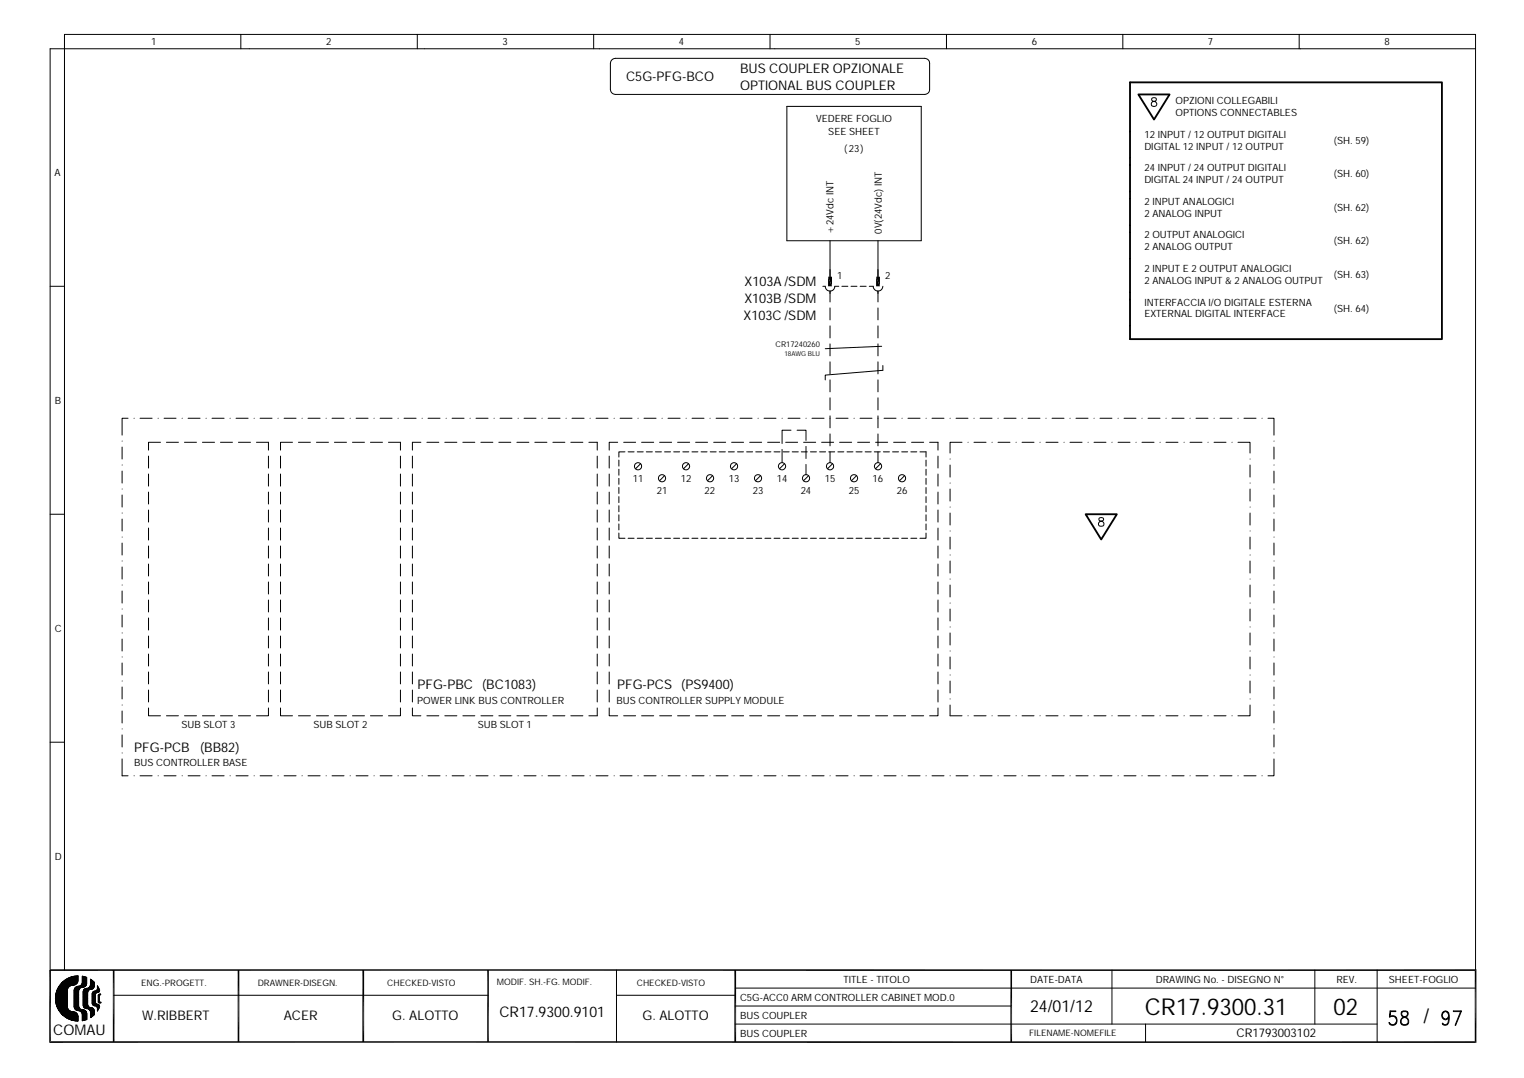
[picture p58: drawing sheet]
<svg xmlns="http://www.w3.org/2000/svg" width="297mm" height="210mm" viewBox="0 0 297 210" stroke-linecap="round" stroke-linejoin="round" font-family="sans-serif">
<defs><g id="words">
<g font-size="4.5">
<text x="222.9" y="197.5">CR17.9300.31</text>
<text x="259.6" y="197.5">02</text>
</g>
<text font-size="3.9" x="277.1" y="199.2">/</text>
<text font-size="3.2" x="200.5" y="197.1">24/01/12</text>
<g font-size="2.9">
<text x="10.4" y="201.5">COMAU</text>
<text x="97.2" y="198">CR17.9300.9101</text>
</g>
<g font-size="2.6">
<text x="121.9" y="15.8">C5G-PFG-BCO</text>
<text x="144.1" y="14.2">BUS COUPLER OPZIONALE</text>
<text x="144.1" y="17.4">OPTIONAL BUS COUPLER</text>
<text x="144.9" y="59">X103B /SDM</text>
<text x="144.9" y="55.7">X103A /SDM</text>
<text x="144.8" y="62.3">X103C /SDM</text>
<text x="81.3" y="134.2">PFG-PBC (BC1083)</text>
<text x="120.1" y="134.2">PFG-PCS (PS9400)</text>
<text x="26.1" y="146.4">PFG-PCB</text>
<text x="38.9" y="146.4">(BB82)</text>
<text x="27.7" y="198.7">W.RIBBERT</text>
<text x="55.2" y="198.7">ACER</text>
<text x="76.4" y="198.7">G. ALOTTO</text>
<text x="125.1" y="198.7">G. ALOTTO</text>
</g>
<text font-size="2.3" x="240.7" y="202">CR1793003102</text>
<g font-size="1.9">
<text x="29.4" y="8.8">1</text>
<text x="63.5" y="8.8">2</text>
<text x="97.8" y="8.8">3</text>
<text x="132.1" y="8.8">4</text>
<text x="166.5" y="8.8">5</text>
<text x="200.9" y="8.8">6</text>
<text x="235.2" y="8.8">7</text>
<text x="269.5" y="8.8">8</text>
<text x="158.9" y="23.7">VEDERE FOGLIO</text>
<text x="228.9" y="20.2">OPZIONI COLLEGABILI</text>
<text x="228.9" y="22.6">OPTIONS CONNECTABLES</text>
<text x="161.2" y="26.3">SEE SHEET</text>
<text x="164.3" y="29.6">(23)</text>
<text x="222.8" y="26.8">12 INPUT / 12 OUTPUT DIGITALI</text>
<text x="222.8" y="29.1">DIGITAL 12 INPUT / 12 OUTPUT</text>
<text x="259.7" y="28">(SH. 59)</text>
<text x="10.6" y="34.3">A</text>
<text x="222.8" y="33.3">24 INPUT / 24 OUTPUT DIGITALI</text>
<text x="222.8" y="35.7">DIGITAL 24 INPUT / 24 OUTPUT</text>
<text x="259.7" y="34.5">(SH. 60)</text>
<text x="222.8" y="39.9">2 INPUT ANALOGICI</text>
<text x="259.7" y="41">(SH. 62)</text>
<text x="162.3" y="45.5" transform="rotate(-90 162.3 45.5)">+24Vdc INT</text>
<text x="171.6" y="45.5" transform="rotate(-90 171.6 45.5)">0V(24Vdc) INT</text>
<text x="222.8" y="46.4">2 OUTPUT ANALOGICI</text>
<text x="222.8" y="42.2">2 ANALOG INPUT</text>
<text x="259.7" y="47.6">(SH. 62)</text>
<text x="222.8" y="53">2 INPUT E 2 OUTPUT ANALOGICI</text>
<text x="222.8" y="48.7">2 ANALOG OUTPUT</text>
<text x="163" y="54.3">1</text>
<text x="172.3" y="54.3">2</text>
<text x="222.8" y="55.3">2 ANALOG INPUT &amp; 2 ANALOG OUTPUT</text>
<text x="222.8" y="59.5">INTERFACCIA I/O DIGITALE ESTERNA</text>
<text x="259.7" y="54.1">(SH. 63)</text>
<text x="222.8" y="61.8">EXTERNAL DIGITAL INTERFACE</text>
<text x="259.7" y="60.7">(SH. 64)</text>
<text x="10.7" y="78.6">B</text>
<text x="123.2" y="93.8">11</text>
<text x="132.5" y="93.8">12</text>
<text x="141.9" y="93.8">13</text>
<text x="151.2" y="93.8">14</text>
<text x="160.5" y="93.8">15</text>
<text x="169.9" y="93.8">16</text>
<text x="127.8" y="96.2">21</text>
<text x="137.2" y="96.2">22</text>
<text x="146.5" y="96.2">23</text>
<text x="155.9" y="96.2">24</text>
<text x="165.2" y="96.2">25</text>
<text x="174.6" y="96.2">26</text>
<text x="10.6" y="123">C</text>
<text x="81.2" y="137">POWER LINK BUS CONTROLLER</text>
<text x="120" y="137">BUS CONTROLLER SUPPLY MODULE</text>
<text x="35.3" y="141.7">SUB SLOT 3</text>
<text x="61" y="141.7">SUB SLOT 2</text>
<text x="93" y="141.7">SUB SLOT 1</text>
<text x="26.1" y="149.2">BUS CONTROLLER BASE</text>
<text x="10.7" y="167.4">D</text>
<text x="164.2" y="191.5">TITLE - TITOLO</text>
<text x="200.6" y="191.5">DATE-DATA</text>
<text x="225" y="191.5">DRAWING No. - DISEGNO N°</text>
<text x="260.2" y="191.5">REV.</text>
<text x="270.4" y="191.5">SHEET-FOGLIO</text>
<text x="144.1" y="195">C5G-ACC0 ARM CONTROLLER CABINET MOD.0</text>
<text x="144.1" y="198.5">BUS COUPLER</text>
<text x="144.1" y="202">BUS COUPLER</text>
</g>
<g font-size="1.7">
<text x="27.5" y="191.9">ENG.-PROGETT.</text>
<text x="50.2" y="191.9">DRAWNER-DISEGN.</text>
<text x="75.4" y="191.9">CHECKED-VISTO</text>
<text x="96.7" y="191.7">MODIF. SH.-FG. MODIF.</text>
<text x="124" y="191.9">CHECKED-VISTO</text>
<text x="200.4" y="201.7">FILENAME-NOMEFILE</text>
</g>
<text font-size="1.5" x="151" y="67.7">CR17240260</text>
<text font-size="1.3" x="152.7" y="69.3">18AWG BLU</text>
</g></defs>
<g fill="none" stroke="#000" stroke-width=".19">
<path d="M46.9 6.7v2.8M81.2 6.7v2.8M115.6 6.7v2.8M119.2 11.5l.6-.1h60.2a.95 .95 0 0 1 1 .9v5.1a.94 .94 0 0 1-1 1h-60.2a.99 .99 0 0 1-1-1v-5.1zM149.9 6.7v2.8M184.3 6.7v2.8M218.6 6.7v2.8M224.3 19.1a.35 .35 0 0 0 .1 .6 .6 .6 0 0 1 .7 .2 .6 .6 0 0 1-.1 .7l-.5 .1-.4-.3a.78 .78 0 0 1 .9-.8l.1-.3a.55 .55 0 0 0-.8-.2zM252.9 6.7v2.8M287.3 9.5h-277.5v179.4M153.2 20.7h26.1v26.2h-26.1zM9.8 55.7h2.8"/>
<path d="M160.2 55.7h.5a.93 .93 0 0 0 .9 1 .93 .93 0 0 0 .9-1h.8M161.6 46.9v7.4M161.6 56.7v2.1M161.6 60v2.3M163.9 55.7h1.2M165.7 55.7h1.1M167.4 55.7h1.2M169.2 55.7h.8a.94 .94 0 0 0 .9 1 .94 .94 0 0 0 1-1M170.9 46.9v7.4M170.9 56.7v2.1M170.9 60v2.3M161.6 63.5v2.3"/>
<path d="M161.6 67v2.3M161.6 70.5v2.3M161.6 74v2.3M161.6 77.5v2.3M170.9 63.5v2.3M170.9 67v2.3M170.9 70.5v2.3M170.9 74v2.3M170.9 77.5v2.3M171.6 67.4l-10.9 .5M171.9 71.2v.9l-11.2 .9v1M23.8 87.1v2.3"/>
<path d="M23.8 91.7v2.4M23.8 96.4v2.3M23.8 99.9h.1M23.8 95.2h.1M23.8 90.5h.1M23.8 85.9h.1M24.9 81.4h-1.1v3.3M26.1 81.4h.1M27.3 81.4h2.3M28.9 88.8v2.3M28.9 92.3v2.4M28.9 95.8v2.3"/>
<path d="M28.9 99.3v2.4M30.8 81.4h.1M31.2 86.1h-2.3v1.5M31.9 81.4h2.4M32.4 86.1h2.3M35.5 81.4h.1M35.9 86.1h2.3M36.6 81.4h2.3M39.4 86.1h2.4M40.1 81.4h.1M41.3 81.4h2.3M42.9 86.1h2.4"/>
<path d="M44.8 81.4h.1M46 81.4h2.3M46.4 86.1h2.4M49.5 81.4h.1M49.9 86.1h2.4v1.5M50.6 81.4h2.4M52.3 88.8v2.3M52.3 92.3v2.4M52.3 95.8v2.3M52.3 99.3v2.4M54.1 81.4h.1M54.6 88.8v2.3"/>
<path d="M54.6 92.3v2.4M54.6 95.8v2.3M54.6 99.3v2.4M55.3 81.4h2.3M56.9 86.1h-2.3v1.5M58.1 86.1h2.3M58.8 81.4h.1M60 81.4h2.3M61.6 86.1h2.3M63.5 81.4h.1M64.6 81.4h2.4M65.1 86.1h2.4"/>
<path d="M68.2 81.4h.1M68.6 86.1h2.4M69.3 81.4h2.3M72.1 86.1h2.4M72.8 81.4h.1M74 81.4h2.3M75.6 86.1h2.4v1.5M77.5 81.4h.1M78 88.8v2.3M78 92.3v2.4M78 95.8v2.3M78 99.3v2.4"/>
<path d="M78.7 81.4h2.3M80.3 88.8v2.3M80.3 92.3v2.4M80.3 95.8v2.3M80.3 99.3v2.4M81.9 86.1h-1.6v1.5M82.2 81.4h.1M83.1 86.1h2.3M83.3 81.4h2.4M86.6 86.1h2.3M86.8 81.4h.1M88 81.4h2.3"/>
<path d="M90.1 86.1h2.3M91.5 81.4h.1M92.7 81.4h2.3M93.6 86.1h2.3M96.2 81.4h.1M97.1 86.1h2.3M97.3 81.4h2.4M100.6 86.1h2.4M100.9 81.4h.1M102 81.4h2.4M104.1 86.1h2.4M105.5 81.4h.1"/>
<path d="M106.7 81.4h2.3M107.6 86.1h2.4M110.2 81.4h.1M111.1 86.1h2.4M111.4 81.4h2.3M114.6 86.1h1.7v1.5M114.9 81.4h.1M116 81.4h2.4M116.3 88.8v2.3M116.3 92.3v2.4M116.3 95.8v2.3M116.3 99.3v2.4"/>
<path d="M118.6 88.8v2.3M118.6 92.3v2.4M118.6 95.8v2.3M118.6 99.3v2.4M119.5 81.4h.1M120.2 86.1h-1.6v1.5M120.5 89.6v1.2M120.5 91.4v1.1M120.5 93.1v1.2M120.5 94.9v1.2M120.5 96.7v1.2M120.5 98.5v1.1"/>
<path d="M120.7 81.4h2.3M121.4 86.1h2.3M121.7 88h-1.2v1M122.3 88h1.1M124.1 88h1.1M124.2 81.4h.1M124.7 90.3l-1 1M124.9 86.1h2.4M125.4 81.4h2.3M125.8 88h1.2M127.6 88h1.2M128.4 86.1h2.3"/>
<path d="M128.9 81.4h.1M129.4 92.6l-1 1M129.4 88h1.1M130 81.4h2.4M131.1 88h1.2M131.9 86.1h2.4M132.9 88h1.2M133.6 81.4h.1M134 90.3l-.9 1M134.7 88h1.2M134.7 81.4h2.4M135.4 86.1h2.4"/>
<path d="M136.5 88h1.1M138.2 81.4h.1M138.3 88h1.1M138.7 92.6l-1 1M138.9 86.1h2.4M139.4 81.4h2.3M140 88h1.2M141.8 88h1.2M142.4 86.1h2.4M142.9 81.4h.1M143.4 90.3l-1 1M143.6 88h1.1"/>
<path d="M144.1 81.4h2.3M145.4 88h1.1M145.9 86.1h2.4M147.1 88h1.2M147.6 81.4h.1M148.1 92.6l-1 1M148.7 81.4h2.4M148.9 88h1.2M149.4 86.1h2.4M150.7 88h1.1M152.3 81.4h.1M152.3 87.5v2.6"/>
<path d="M152.5 88h1.1M152.7 90.3l-1 1M153 86.1h2.3M153.4 81.4h2.3M154 83.8h-1.7v2.6M154.2 88h1.2M155.2 83.8h1.7v2M156 88h1.2M156.4 86.1h2.4M156.9 81.4h.1M156.9 86.9v2.4M156.9 90.4v2"/>
<path d="M157.4 92.6l-1 1M157.8 88h1.1M158.1 81.4h2.3M159.6 88h1.1M160 86.1h2.3M161.3 88h1.2M161.6 81.4h.1M161.6 81v2.3M161.6 84.5v2.3M161.6 88v2.1M162.1 90.3l-1 1M162.8 81.4h2.3"/>
<path d="M163.1 88h1.2M163.4 86.1h2.4M164.9 88h1.2M166.3 81.4h.1M166.6 88h1.2M166.8 92.6l-1 1M167 86.1h2.3M167.4 81.4h2.4M168.4 88h1.2M170.2 88h1.2M170.5 86.1h2.3M170.9 81.4h.1"/>
<path d="M170.9 81v2.3M170.9 84.5v2.3M170.9 88v2.1M171.4 90.3l-1 1M172 88h1.1M172.1 81.4h2.3M173.8 88h1.1M174 86.1h2.3M175.5 88h1.2M175.6 81.4h.1M176.1 92.6l-1 1M176.8 81.4h2.3"/>
<path d="M177.3 88h1.2M177.5 86.1h2.3M179.1 88h1.2v1M180.3 81.4h.1M180.3 89.6v1.2M180.3 91.4v1.1M180.3 93.1v1.2M180.3 94.9v1.2M180.3 96.7v1.2M180.3 98.5v1.1M181 86.1h1.6v1.5M181.4 81.4h2.4"/>
<path d="M182.6 88.8v2.3M182.6 92.3v2.4M182.6 95.8v2.3M182.6 99.3v2.4M185 81.4h.1M185 90.5v2.4M185 95.2v2.4M185 99.9v2.3M185 98.7h.1M185 94.1h.1M185 89.4h.1M186.1 81.4h2.3"/>
<path d="M187.3 86.1h-2.3v2.1M188.4 86.1h.1M189.6 86.1h2.4M189.6 81.4h.1M190.8 81.4h2.3M193.1 86.1h.1M194.3 86.1h2.3M194.3 81.4h.1M195.5 81.4h2.3M197.8 86.1h.1M199 86.1h2.3M199 81.4h.1"/>
<path d="M200.1 81.4h2.4M202.5 86.1h.1M203.6 86.1h2.4M203.6 81.4h.1M204.8 81.4h2.3M207.1 86.1h.1M208.3 86.1h2.4M208.3 81.4h.1M209.5 81.4h2.3M211.8 86.1h.1M213 86.1h2.3M213 81.4h.1"/>
<path d="M214.1 81.4h2.4M216.5 86.1h.1M217.7 86.1h2.3M217.7 81.4h.1M218.8 81.4h2.3M221.1 86.1h.1M222.3 86.1h2.4M222.3 81.4h.1M223.5 81.4h2.3M225.8 86.1h.1M227 86.1h2.3M227 81.4h.1"/>
<path d="M228.2 81.4h2.3M230.5 86.1h.1M231.7 86.1h2.3M231.7 81.4h.1M232.8 81.4h2.4M235.2 86.1h.1M236.3 86.1h2.4M236.3 81.4h.1M237.5 81.4h2.3M239.8 86.1h.1M241 86.1h2.4v2.1M241 81.4h.1"/>
<path d="M242.2 81.4h2.3M243.4 98.7h.1M243.4 94.1h.1M243.4 89.4h.1M243.4 90.5v2.4M243.4 95.2v2.4M243.4 99.9v2.3M245.7 81.4h.1M246.8 81.4h1.2v3.3M248 99.9h.1M248 95.2h.1M248 90.5h.1"/>
<path d="M248 85.9h.1M248 87.1v2.3M248 91.7v2.4M248 96.4v2.3M9.8 100.1h2.8M23.8 101.1v2.3M23.8 105.7v2.4M23.8 110.4v2.3M23.8 115.1v2.3M23.8 119.8v2.3M23.8 118.6h.1M23.8 113.9h.1"/>
<path d="M23.8 109.2h.1M23.8 104.6h.1M28.9 102.8v2.3M28.9 106.3v2.4M28.9 109.8v2.4M28.9 113.3v2.4M28.9 116.8v2.4M52.3 102.8v2.3M52.3 106.3v2.4M52.3 109.8v2.4M52.3 113.3v2.4M52.3 116.8v2.4"/>
<path d="M54.6 102.8v2.3M54.6 106.3v2.4M54.6 109.8v2.4M54.6 113.3v2.4M54.6 116.8v2.4M78 102.8v2.3M78 106.3v2.4M78 109.8v2.4M78 113.3v2.4M78 116.8v2.4M80.3 102.8v2.3M80.3 106.3v2.4"/>
<path d="M80.3 109.8v2.4M80.3 113.3v2.4M80.3 116.8v2.4M116.3 102.8v2.3M116.3 106.3v2.4M116.3 109.8v2.4M116.3 113.3v2.4M116.3 116.8v2.4M118.6 102.8v2.3M118.6 106.3v2.4M118.6 109.8v2.4M118.6 113.3v2.4"/>
<path d="M118.6 116.8v2.4M120.5 103.8v1h1.2M120.5 100.2v1.2M120.5 102v1.2M122.3 104.8h1.1M124.1 104.8h1.1M125.8 104.8h1.2M127.6 104.8h1.2M129.4 104.8h1.1M131.1 104.8h1.2M132.9 104.8h1.2M134.7 104.8h1.2"/>
<path d="M136.5 104.8h1.1M138.3 104.8h1.1M140 104.8h1.2M141.8 104.8h1.2M143.6 104.8h1.1M145.4 104.8h1.1M147.1 104.8h1.2M148.9 104.8h1.2M150.7 104.8h1.1M152.5 104.8h1.1M154.2 104.8h1.2M156 104.8h1.2"/>
<path d="M157.8 104.8h1.1M159.6 104.8h1.1M161.3 104.8h1.2M163.1 104.8h1.2M164.9 104.8h1.2M166.6 104.8h1.2M168.4 104.8h1.2M170.2 104.8h1.2M172 104.8h1.1M173.8 104.8h1.1M175.5 104.8h1.2M177.3 104.8h1.2"/>
<path d="M180.3 103.8v1h-1.2M180.3 100.2v1.2M180.3 102v1.2M182.6 102.8v2.3M182.6 106.3v2.4M182.6 109.8v2.4M182.6 113.3v2.4M182.6 116.8v2.4M185 104.6v2.3M185 109.2v2.4M185 113.9v2.3M185 118.6v2.3"/>
<path d="M185 117.4h.1M185 112.7h.1M185 108.1h.1M185 103.4h.1M214 100.9l-.1 .3 .2 .2a.6 .6 0 0 1 .7 .3 .6 .6 0 0 1 0 .7l-.6 .1a.48 .48 0 0 1-.4-.6 .48 .48 0 0 1 .5-.4l.3-.1a.33 .33 0 0 0 .2-.5zM243.4 117.4h.1M243.4 112.7h.1M243.4 108.1h.1M243.4 103.4h.1M243.4 104.6v2.3M243.4 109.2v2.4M243.4 113.9v2.3"/>
<path d="M243.4 118.6v2.3M248 118.6h.1M248 113.9h.1M248 109.2h.1M248 104.6h.1M248 101.1v2.3M248 105.7v2.4M248 110.4v2.3M248 115.1v2.3M248 119.8v2.3M23.8 124.4v2.4M23.8 129.1v2.3"/>
<path d="M23.8 133.8v2.3M23.8 138.4v2.4M23.8 137.3h.1M23.8 132.6h.1M23.8 127.9h.1M23.8 123.2h.1M28.9 137.9v1.5h2.3M28.9 120.3v2.4M28.9 123.8v2.4M28.9 127.4v2.3M28.9 130.8v2.4M28.9 134.4v2.3"/>
<path d="M32.4 139.4h2.3M35.9 139.4h2.3M39.4 139.4h2.4M42.9 139.4h2.4M46.4 139.4h2.4M52.3 137.9v1.5h-2.4M52.3 120.3v2.4M52.3 123.8v2.4M52.3 127.4v2.3M52.3 130.8v2.4M52.3 134.4v2.3M54.6 137.9v1.5h2.3"/>
<path d="M54.6 120.3v2.4M54.6 123.8v2.4M54.6 127.4v2.3M54.6 130.8v2.4M54.6 134.4v2.3M58.1 139.4h2.3M61.6 139.4h2.3M65.1 139.4h2.4M68.6 139.4h2.4M72.1 139.4h2.4M78 137.9v1.5h-2.4M78 120.3v2.4"/>
<path d="M78 123.8v2.4M78 127.4v2.3M78 130.8v2.4M78 134.4v2.3M80.3 137.9v1.5h1.6M80.3 120.3v2.4M80.3 123.8v2.4M80.3 127.4v2.3M80.3 130.8v2.4M80.3 134.4v2.3M83.1 139.4h2.3M86.6 139.4h2.3"/>
<path d="M90.1 139.4h2.3M93.6 139.4h2.3M97.1 139.4h2.3M100.6 139.4h2.4M104.1 139.4h2.4M107.6 139.4h2.4M111.1 139.4h2.4M116.3 137.9v1.5h-1.7M116.3 120.3v2.4M116.3 123.8v2.4M116.3 127.4v2.3M116.3 130.8v2.4"/>
<path d="M116.3 134.4v2.3M118.6 137.9v1.5h1.6M118.6 120.3v2.4M118.6 123.8v2.4M118.6 127.4v2.3M118.6 130.8v2.4M118.6 134.4v2.3M121.4 139.4h2.3M124.9 139.4h2.4M128.4 139.4h2.3M131.9 139.4h2.4M135.4 139.4h2.4"/>
<path d="M138.9 139.4h2.4M142.4 139.4h2.4M145.9 139.4h2.4M149.4 139.4h2.4M153 139.4h2.3M156.4 139.4h2.4M160 139.4h2.3M163.4 139.4h2.4M167 139.4h2.3M170.5 139.4h2.3M174 139.4h2.3M177.5 139.4h2.3"/>
<path d="M182.6 137.9v1.5h-1.6M182.6 120.3v2.4M182.6 123.8v2.4M182.6 127.4v2.3M182.6 130.8v2.4M182.6 134.4v2.3M185 137.3v2.1h2.3M185 123.2v2.4M185 127.9v2.4M185 132.6v2.3M185 136.1h.1M185 131.4h.1"/>
<path d="M185 126.8h.1M185 122.1h.1M188.4 139.4h.1M189.6 139.4h2.4M193.1 139.4h.1M194.3 139.4h2.3M197.8 139.4h.1M199 139.4h2.3M202.5 139.4h.1M203.6 139.4h2.4M207.1 139.4h.1M208.3 139.4h2.4"/>
<path d="M211.8 139.4h.1M213 139.4h2.3M216.5 139.4h.1M217.7 139.4h2.3M221.1 139.4h.1M222.3 139.4h2.4M225.8 139.4h.1M227 139.4h2.3M230.5 139.4h.1M231.7 139.4h2.3M235.2 139.4h.1M236.3 139.4h2.4"/>
<path d="M239.8 139.4h.1M243.4 137.3v2.1h-2.4M243.4 136.1h.1M243.4 131.4h.1M243.4 126.8h.1M243.4 122.1h.1M243.4 123.2v2.4M243.4 127.9v2.4M243.4 132.6v2.3M248 137.3h.1M248 132.6h.1M248 127.9h.1"/>
<path d="M248 123.2h.1M248 124.4v2.4M248 129.1v2.3M248 133.8v2.3M248 138.4v2.4M9.8 144.5h2.8M23.8 143.1v2.4M23.8 147.8v3.3h1.1M23.8 146.6h.1M23.8 141.9h.1M26.1 151.1h.1M27.3 151.1h2.3"/>
<path d="M30.8 151.1h.1M31.9 151.1h2.4M35.5 151.1h.1M36.6 151.1h2.3M40.1 151.1h.1M41.3 151.1h2.3M44.8 151.1h.1M46 151.1h2.3M49.5 151.1h.1M50.6 151.1h2.4M54.1 151.1h.1M55.3 151.1h2.3"/>
<path d="M58.8 151.1h.1M60 151.1h2.3M63.5 151.1h.1M64.6 151.1h2.4M68.2 151.1h.1M69.3 151.1h2.3M72.8 151.1h.1M74 151.1h2.3M77.5 151.1h.1M78.7 151.1h2.3M82.2 151.1h.1M83.3 151.1h2.4"/>
<path d="M86.8 151.1h.1M88 151.1h2.3M91.5 151.1h.1M92.7 151.1h2.3M96.2 151.1h.1M97.3 151.1h2.4M100.9 151.1h.1M102 151.1h2.4M105.5 151.1h.1M106.7 151.1h2.3M110.2 151.1h.1M111.4 151.1h2.3"/>
<path d="M114.9 151.1h.1M116 151.1h2.4M119.5 151.1h.1M120.7 151.1h2.3M124.2 151.1h.1M125.4 151.1h2.3M128.9 151.1h.1M130 151.1h2.4M133.6 151.1h.1M134.7 151.1h2.4M138.2 151.1h.1M139.4 151.1h2.3"/>
<path d="M142.9 151.1h.1M144.1 151.1h2.3M147.6 151.1h.1M148.7 151.1h2.4M152.3 151.1h.1M153.4 151.1h2.3M156.9 151.1h.1M158.1 151.1h2.3M161.6 151.1h.1M162.8 151.1h2.3M166.3 151.1h.1M167.4 151.1h2.4"/>
<path d="M170.9 151.1h.1M172.1 151.1h2.3M175.6 151.1h.1M176.8 151.1h2.3M180.3 151.1h.1M181.4 151.1h2.4M185 151.1h.1M186.1 151.1h2.3M189.6 151.1h.1M190.8 151.1h2.3M194.3 151.1h.1M195.5 151.1h2.3"/>
<path d="M199 151.1h.1M200.1 151.1h2.4M203.6 151.1h.1M204.8 151.1h2.3M208.3 151.1h.1M209.5 151.1h2.3M213 151.1h.1M214.1 151.1h2.4M217.7 151.1h.1M218.8 151.1h2.3M222.3 151.1h.1M223.5 151.1h2.3"/>
<path d="M227 151.1h.1M228.2 151.1h2.3M231.7 151.1h.1M232.8 151.1h2.4M236.3 151.1h.1M237.5 151.1h2.3M241 151.1h.1M242.2 151.1h2.3M245.7 151.1h.1M248 147.8v3.3h-1.2M248 146.6h.1M248 141.9h.1"/>
<path d="M248 143.1v2.4M10.8 194l2.4 2.4-1.1 1.1M10.8 194.9l3.9 3.9M10.8 193.8l2.3 2.3M10.8 195.1l3.7 3.6M10.9 193.7l2.2 2.3M10.9 193.4l2.2 2.2M10.9 195.5l3.2 3.2M10.9 193.3l2.2 2.1M11 195.7l2.9 2.9M11 193l2.1 2.1M11.1 192.9l2 2"/>
<path d="M11.1 196l2.5 2.5M11.1 192.8l2 1.9M11.2 192.6l1.9 2-1.8 1.8M11.2 192.5l1.9 1.9M11.3 192.4l1.8 1.9-1.9 1.9M11.3 192.3l1.8 1.7M11.4 192.2l1.7 1.7M11.4 196.7l1.6 1.5 1.1-1.2 1.1 1M11.5 192.1l1.6 1.6M11.5 192l1.6 1.6-2.1 2.1M11.6 191.9l1.5 1.5M11.7 191.8l1.4 1.4"/>
<path d="M11.8 191.7l1.3 1.3M11.8 191.6l1.3 1.2M11.9 191.5l1.2 1.2M12 191.4l1.1 1.1M12.1 191.3l1.1 1.1-2.4 2.4M12.2 191.2l1.1 1.1M12.2 191.2l-.2 .2M12.3 191.1l1.1 1.1M12.4 191.1l1 1M12.4 191l1.1 1.1M12.6 188.9v-182.2h274.7v182.2M12.6 190.9l1 1.1"/>
<path d="M12.7 190.8l1 1.1M12.7 190.8l1.2 1.1M12.8 198.1l1.2-1.1 1.2 1.2M12.9 190.7l-1.5 1.4M13 190.6l1.2 1.2 1-1M13.1 190.6l1.2 1.2M13.1 196.2a1.2 1.2 0 0 0 1.2 .8M13.1 195.5l-1.5 1.5M13.1 195.3l-1.6 1.6M13.1 195.1l-1.6 1.7M13.1 195l-1.7 1.7M13.1 194.8l-1.8 1.7"/>
<path d="M13.1 194.4l-1.9 1.9 2.1 2.1 1.3-1.3M13.1 194.1l-2 2M13.1 193.9l-2 2.1M13.1 193.8l-2.1 2M13.1 193.4l-2.2 2.2M13.1 193.2l-2.2 2.2M13.1 193.1l-2.2 2.2 3.4 3.4 .9-.8M13.1 192.9l-2.2 2.2M13.1 192.7l-2.3 2.3M13.1 195.6l-1.4 1.5M13.1 195.8l-1.4 1.4M13.1 196l-1.3 1.2"/>
<path d="M13.1 196.2l-1.2 1.2M13.1 196.3l-1.1 1.1M13.2 190.5l1.3 1.3M13.3 190.5l-2.1 2M13.3 196.5l-1.1 1.1M13.3 190.5l1.3 1.3M13.3 196.6l-1 1.1-.4-.4M13.4 196.7l-1 1.1M13.4 190.4l1.3 1.3M13.5 196.8l-1.1 1M13.5 190.3l1.3 1.3M13.6 190.3l-2.5 2.5"/>
<path d="M13.6 196.8l-1 1.1M13.7 190.3l1.2 1.3M13.7 196.9l1.5 1.4M13.7 196.9l-1.1 1.1M13.9 196.9l-1.2 1.2M13.9 190.2l1.2 1.2M14.1 190.2l1 1-.5 .6M14.1 190.2l-3.2 3.1M14.2 190.1l1 1M14.3 197a.84 .84 0 0 1 .9 .9M14.3 191.8a1.24 1.24 0 0 0-1.2 .9v3.5M14.3 197l-1.2 1.3"/>
<path d="M14.4 197l.8 .8M14.4 194.9l.9 .8M14.4 195.2l1 .9-.6 .6M14.4 195.4l2.5 2.4M14.4 195.6l2.5 2.4M14.4 195.9l.9 .9M14.4 194.7l.9 .9M14.4 194.3l.9 .9M14.4 194.2l.9 .8M14.4 194l.9 .9M14.4 193.8l.9 .9M14.4 193l.9 .8"/>
<path d="M14.4 192.8l.9 .9M14.4 193.3l.9 .9M14.4 193.5l.9 .9M14.4 193.7l.9 .8M14.4 194.5l.9 .9M14.4 195l.9 .9M14.4 196.1l.8 .7M14.5 197l-1.3 1.3M14.5 192.7l.8 .8M14.5 190.1l.7 .7M14.5 192.5l.8 .8M14.5 190.1l-3.7 3.7"/>
<path d="M14.6 197.1l.5 .5M14.6 192.4l.7 .8M14.6 190.1l.6 .5M14.6 192.3l.7 .7M14.7 197.1l-1.3 1.3M14.7 190l-3.9 4M14.7 192.2l.6 .6M14.8 190l.4 .4M14.8 197.2l-1.3 1.3M14.8 192.2l.6 .5M14.9 192.1l-.4 .4M14.9 190l-4.1 4.2 4.4 4.3"/>
<path d="M14.9 197.3l-1.2 1.2M14.9 192.1l.5 .5M14.9 190l.3 .3M15 191.5l-1.2-1.3-2.8 2.9 2.1 2.2M15 197.4l-1.2 1.2M15 197.5l-1.1 1.1M15.1 190l-4.3 4.3 4.4 4.4M15.1 192.1l.4 .4M15.1 197.6l-1 1.1M15.1 190l.1 .1M15.1 192.1l-.6 .6M15.2 191l-.8 .8"/>
<path d="M15.2 197.7l-1 1M15.2 190.9a.88 .88 0 0 1-.9 .9M15.2 190.9v-.9a4.4 4.4 0 0 0-4.4 4.4 4.4 4.4 0 0 0 4.4 4.4v-.9M15.2 197.9h.1M15.2 190.6l-1.2 1.2-1.2-1.1M15.2 190.5l-1.5 1.5M15.2 190.3l-4.4 4.4 4.1 4.1 .3-.2M15.2 190.1l-4.4 4.4 4.3 4.3M15.2 190.9l-.9-.8-3.4 3.4 2.2 2.3M15.2 198l-.7 .7M15.2 198.2l-.6 .6M15.2 198.4l-.4 .4"/>
<path d="M15.2 198.7l-.1 .1M15.2 192l-.2 .1a.8 .8 0 0 0-.6 .7v3.2a.77 .77 0 0 0 .8 .8M15.2 196.8a.8 .8 0 0 1 .8 .8v1.1M15.2 192l.4 .4M15.3 195.8a.77 .77 0 0 0 .8 .8M15.3 193.3l-.9 .8M15.3 193.1l-.9 .9M15.3 193.4l-.9 .9M15.3 193.6l-.9 .9M15.3 193.8l-.9 .8M15.3 193.9l-.9 .9M15.3 194.3l-.9 .9"/>
<path d="M15.3 194.5l-.9 .8M15.3 194.6l-.9 .9M15.3 195.1l-.9 .9M15.3 195.5l-.8 .8 .4 .4 .5-.4M15.3 195.7l-.7 .7M15.3 194.8l-.9 .9 1.2 1.2M15.3 194.1l-.9 .9M15.3 195l-.9 .8M15.3 195.3l-.8 .9M15.3 195.8l-.7 .7M15.3 192.9l-.9 .9M15.3 192l-.9 .9"/>
<path d="M15.3 196l-.6 .6M15.4 192.7l-1 .9M15.4 192l.3 .3M15.5 196.4l-.4 .4M15.5 192l.3 .3M15.6 192l-1.2 1.1 .9 .9M15.6 196.4l-.4 .4M15.7 196.5l-.3 .3M15.7 191.9l.4 .3M15.8 196.5l1.1 1.2M15.8 196.6l-.3 .2M15.8 191.8l.5 .4"/>
<path d="M15.9 191.7l.5 .5 .4-.4M15.9 197.2l.5-.5 .4 .4-.8 .8M15.9 196.6l-.3 .3M15.9 197.2l1 1M16 191.6l.5 .5M16 196.6l.9 .9M16 191.4l.6 .6M16 190.1l.9 .8M16 197.6l.9 .9M16 197.5l.9 .9-.1 .2-.8-.8M16 198.2l.5 .4M16 198.3l.4 .4"/>
<path d="M16 198.5l.2 .2M16 191.3l.7 .7M16 191.1l.8 .7M16 198l.6 .6M16 198.7h.1M16 190.9l.8 .8M16 190.8l.9 .8M16 190.6l.9 .8M16 190.4l.9 .9M16 190.2l.9 .9M16.1 196.6a.8 .8 0 0 1 .8 .8v1.1M16.1 196.6l-.4 .4"/>
<path d="M16.1 192.2a.8 .8 0 0 0-.8 .8v2.8M16.2 193.1v2.8l.3 .4 .6 .1 .4 .3 .1 .4v1.1l.8-.6-.1-1-.2-.3-.4-.1M16.2 195.8l.6 .6 .4-.4M16.2 195.6l.8 .8M16.2 194.9l.9 .9M16.2 194.7l.9 .9M16.2 194.6l.9 .8M16.2 193.7l.9 .9-.9 .9M16.2 193.4l.9 .8-.9 .9M16.2 196.6l.7 .8-.9 .8M16.2 195.2l2.2 2.2M16.2 193.5l.9 .9"/>
<path d="M16.2 193.9l.9 .8M16.2 194l.9 .9M16.2 194.2l.9 .9M16.2 194.4l.9 .9M16.2 195.1l2.2 2.1M16.2 195.4l1.1 1.1M16.2 190.1l-.2 .2M16.2 193l.9 .9M16.2 192.9l.9 .8M16.3 196.6l-.5 .5M16.3 190.1l.6 .7M16.3 192.8l.8 .8-.9 .9"/>
<path d="M16.3 190.2l-.3 .3M16.4 192.7l.7 .7M16.5 192.6l.6 .6-.9 .9M16.5 196.7l-.5 .6M16.6 192.5l-.3 .3M16.6 192.5l.5 .6M16.6 196.8l-.6 .6M16.6 190.2l-.6 .6M16.7 196.9l-.7 .6M16.7 192.5l.5 .4M16.8 197l-.8 .7M16.8 192.5l-.6 .6"/>
<path d="M16.8 192.4l.5 .4M16.9 190.3l-.9-.2v1.2a.77 .77 0 0 1-.8 .7M16.9 190.3v1.1a.76 .76 0 0 1-.8 .8M16.9 191.5l-.7 .7M16.9 191.3l-.9 .9-.4-.3M16.9 190.8l-2.5 2.5M16.9 190.7l-1 .9M16.9 190.5l-.9 .8M16.9 190.3l-.9 .9M16.9 191.2l-1.2 1.1M16.9 191l-2.5 2.4M16.9 190.4l-.2-.1-.7 .7"/>
<path d="M16.9 190.6l-.4-.4-.5 .5M16.9 197.2l-.9 .9M16.9 198.5l-.9 .2M16.9 197.5l-.9 .9M16.9 197.7l-.9 .9M16.9 197.9l-.9 .8M16.9 198l-.7 .7M16.9 198.2l-.4 .4M17 192.4l-.8 .8M17 192.4l.3 .4M17.1 193.8l-.9 .8M17.1 193.9l-.9 .9"/>
<path d="M17.1 194.1l-.9 .9M17.1 195l-.9 .8M17.1 195.3l-.8 .8M17.1 195.5l-.7 .7M17.1 195.1l-.9 .9M17.1 194.8l-.9 .9M17.1 194.4l-.9 .9M17.1 193.4l-.9 .9M17.1 195.6l-.6 .7M17.1 195.8l-.5 .5-.3-.3M17.1 196.4l.3-.3 1 1M17.1 192.4l.3 .3"/>
<path d="M17.1 193l-.9 .9M17.2 195.9l-.5 .5M17.3 192.3l.3 .4M17.3 192.3l-1.1 1.1M17.3 196.1l-.3 .3M17.4 192.3l.3 .4M17.4 196.6l.5-.4 .4 .5M17.6 196.2l-.3 .3M17.6 192l.5 .5M17.6 191.8l.6 .6M17.6 191.1l.7 .8M17.6 198l.1 .1"/>
<path d="M17.6 197.7l.3 .3M17.6 197.5l.4 .4M17.6 197.9l.2 .1M17.7 190.7l.6 .8M17.7 196.2l.7 .7M17.7 192.7l.4-.2 .2-.3v-1l-.7-.5v1l-.1 .4-.4 .3-.6 .2-.3 .3v.3l.9 .8M17.7 192.7l-.4 .1-.2 .5v2.3l.2 .5 .4 .1M17.7 196.2l-.3 .3M17.9 190.9l-.3 .2M17.9 193.7l.7 .6-.7 .6 1.4 1.4M17.9 194.7l1.4 1.5M17.9 193.4l.7 .6"/>
<path d="M18 193.4l.3-.4 .4 .4M18 190.9l-.4 .4 .7 .7M18 196.3l-.5 .4 .9 .9M18 193.3l.6 .5-.7 .6 .7 .6-.6 .6M18.1 193.2l.5 .4M18.1 191l-.5 .5 .7 .7M18.1 196.3l-.5 .6M18.2 193.1l.4 .4M18.2 191.1l-.6 .6 .7 .6M18.2 196.4l-.6 .6 .7 .7M18.3 191.2l-.7 .6M18.3 196.5l-.7 .7 .6 .6"/>
<path d="M18.3 196.6l-.7 .7 .5 .5M18.3 191.3l-.8 .8 .5 .5M18.3 191.4l-2.1 2.2M18.3 191.6l-2.1 2.2M18.3 192.1l-.5 .5-.4-.4M18.3 191.8l-.9 .9M18.3 192l-.6 .7M18.3 191.4l-.5-.6-.2 .2 .7 .7M18.4 196.7h.1M18.4 196.8l-.8 .7M18.4 196.9l-.8 .8M18.4 197.1l-.8 .7"/>
<path d="M18.4 197.3l-.8 .7M18.4 197.5l-.7 .6M18.4 193l.4 .3M18.5 193a.51 .51 0 0 0-.6 .5v1.8a.57 .57 0 0 0 .7 .6l.3 .2 .1 .7M18.5 193l-.6 .6 .7 .6M18.6 195.1l.1 .3 .6 .3 .1 .4M18.6 194.5l-.7 .6 1.3 1.3M18.6 194.8l-.6 .7 .3 .3M18.6 193.6l-.7 .6 .7 .7M18.6 194.1l-.7 .7M18.6 194l-.7 .6 .7 .6M18.6 195.2l-.5 .5"/>
<path d="M18.6 195.8l.3-.2 .5 .4M18.6 193l.3 .3M18.6 195.3l-.4 .4M18.7 195.4l-.4 .4M18.7 192.9l.3 .4M18.8 195.5l-.4 .3M18.8 192.8l.4 .4M18.9 192.8l.4 .3M18.9 192.7l.4 .3-.2 .2M19 192.5a.51 .51 0 0 1-.5 .5M19 192.5v-.5a.9 .9 0 0 1 .3 1l-.7 .5v1.6M19 196.3l.2 .2"/>
<path d="M19 192.5l.4 .4M19 196.8h.1M19 192.3l.4 .4M19 192.1l.2 .3M19 192h.1M19 192.1v.1M19 195.6l-.3 .3M19.1 195.6l.3 .2M19.1 192.2l-.1 .2M19.1 193.9v1.2l.3 .2h.2v-.2M19.1 195.1l.2 .2 .2-.2M19.1 194.7l.3 .3"/>
<path d="M19.1 194.9l.4 .4 .1-.2M19.1 194l.3 .2-.3 .2M19.1 194.4l.3 .2M19.1 193.9l.3 .2M19.2 195.6l-.4 .4M19.2 192.3l-.2 .2M19.2 196.4l-.2 .3M19.2 192.4l-1.3 1.3M19.3 192.5l-1.4 1.4 .7 .6M19.3 195.7l-.4 .4M19.3 192.7l-1.4 1.4 .7 .6-.7 .6 .6 .5M19.3 195.8l-.4 .4"/>
<path d="M19.4 193.8v1.3h.2M19.4 193.9l-.3 .2M19.4 194.6l-.3 .2M19.4 196.1l-.4 .4 .1 .1M19.4 194l-.3 .2 .3 .3M19.4 195.1l-.2 .1M19.4 194.4l-.3 .2 .3 .2M19.4 194.7l-.3 .3M19.4 194.9l-.3 .2M19.4 193.6h.2M19.4 196.1l-.4 .7M19.4 193.8l-.2-.2v.1l.2 .2"/>
<path d="M19.4 192.8l-.5 .5M19.4 195.9l-.4 .4M19.5 195.1l.1 .1M19.6 193.7v-.1a.33 .33 0 0 0-.5 .3M19.6 193.7l-.2 .1M19.6 193.6h-.1l-.4 .3M22.1 193.8h72.9M120 188.9v14M120 193.8h23.1M143.1 199.4h125M143.1 192.4h144.2M143.1 195.9h53.8"/>
<path d="M216.5 188.9v10.5M223 199.4v3.5M256 188.9v10.5M268.1 188.9v14M270.5 199.2l.3 .3M271.4 197.9a.92 .92 0 0 1 0 1.6M271.9 198.4a.91 .91 0 0 0-1.4-.4l.1-1.2h1.1v.2h-1l-.1 .9a.9 .9 0 0 1 1.4 .9 .9 .9 0 0 1-1.5 .6l-.1-.3a.81 .81 0 0 0 .8 .4 .81 .81 0 0 0 .7-.5M272.8 199.2l.3 .3M272.9 197a.71 .71 0 0 0 .3 1 .87 .87 0 0 1 .8 1.4 .79 .79 0 0 1-1.2-.3 .86 .86 0 0 1 .9-1.1 .61 .61 0 0 0 .4-.6 .61 .61 0 0 0-.4-.6zM272.9 197.1l.3-.1 .8 .1M273 197a.61 .61 0 0 0 .2 .9 .9 .9 0 0 1 1 .7 .9 .9 0 0 1-.5 1 .83 .83 0 0 1-1.1-.5 .83 .83 0 0 1 .6-1.1l.5-.1a.61 .61 0 0 0 .2-.9M274.1 199.2l-.3 .3"/>
<path d="M280.8 197.9l.2 .4 .3 .1 .5-.1 .2-.4M280.8 197.5l.2-.4 .3-.1 .5 .1 .2 .4M280.9 199.4l.3 .1 .6-.1M281.2 197a.82 .82 0 0 0-.4 .7 .82 .82 0 0 0 .4 .7M281.6 197l.3 .2a2.89 2.89 0 0 1-.2 2.3M282 198.2a.68 .68 0 0 1-.6 .4 .68 .68 0 0 1-.6-.4 .79 .79 0 0 1 .1-1.2 .79 .79 0 0 1 1.1 .2 3 3 0 0 1-.2 2.3 .65 .65 0 0 1-1-.3l.2 .3M282 197.8l-.1 .4-.3 .2M284.4 196.8l-1.1 2.8 1.2-2.8h-1.6v.2h1.5"/>
<circle cx="124.2" cy="90.8" r=".7"/>
<circle cx="128.9" cy="93.1" r=".7"/>
<circle cx="133.6" cy="90.8" r=".7"/>
<circle cx="138.2" cy="93.1" r=".71"/>
<circle cx="142.9" cy="90.8" r=".7"/>
<circle cx="147.6" cy="93.1" r=".71"/>
<circle cx="152.2" cy="90.8" r=".7"/>
<circle cx="156.9" cy="93.1" r=".7"/>
<circle cx="161.6" cy="90.8" r=".7"/>
<circle cx="166.3" cy="93.1" r=".71"/>
<circle cx="170.9" cy="90.8" r=".7"/>
<circle cx="175.6" cy="93.1" r=".7"/>
</g>
<path d="M161.2 53.9l.8 1.8h-.8zM161.2 53.9h.8v1.8zM170.6 53.9l.7 1.8h-.7zM170.6 53.9h.7v1.8z" fill="#000"/>
<path d="M220 16h60.7v50h-60.7zM221.6 18.4h6.1l-3 4.9zM211.3 100.1h6.1l-3 4.9z" fill="none" stroke="#000" stroke-width=".36"/>
<path d="M22.1 188.9v14M46.4 188.9v14M95 188.9v14M196.9 188.9v14M287.3 188.7v14.4M287.4 188.9h-277.6l-.1 14.2M9.6 202.9h277.8" fill="none" stroke="#000" stroke-width=".32"/>
<path d="M70.7 188.9v14M143.1 188.9v14" fill="none" stroke="#000" stroke-width=".34"/>
<use href="#words"/>
</svg>
